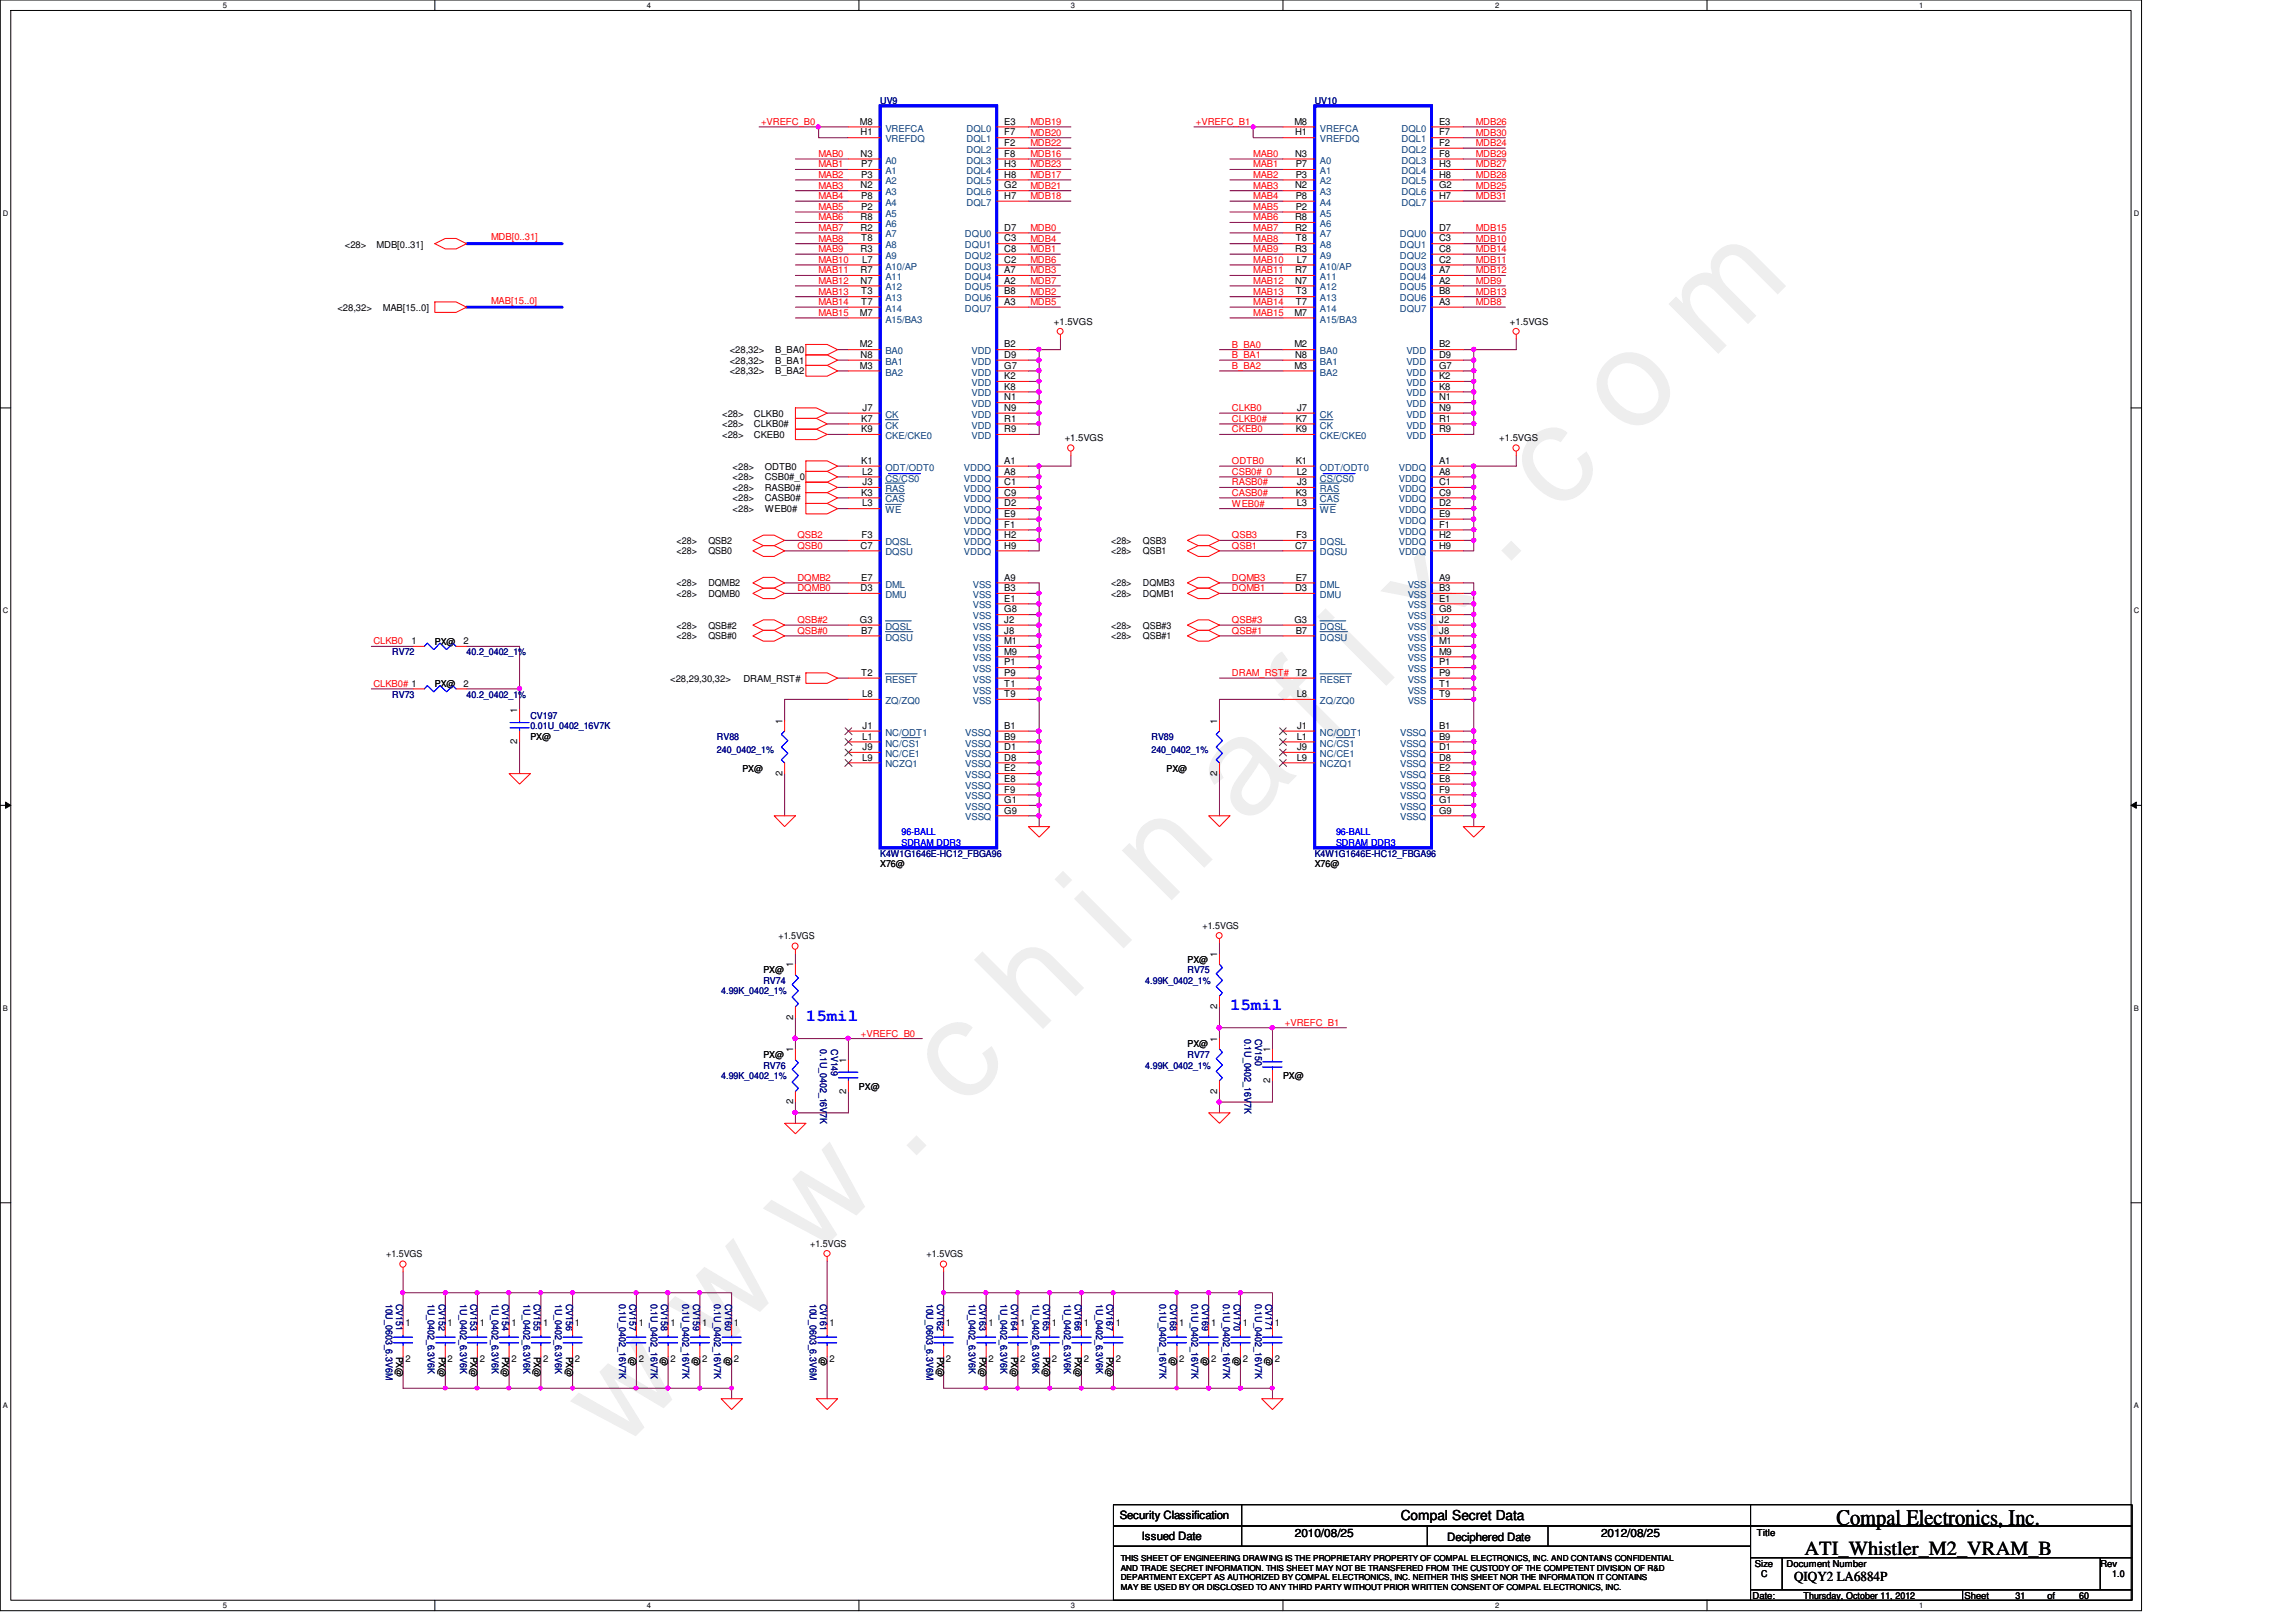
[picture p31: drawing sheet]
<svg xmlns="http://www.w3.org/2000/svg" width="297mm" height="210mm" viewBox="0 0 297 210" stroke-linecap="round" stroke-linejoin="round" font-family="sans-serif">
<defs><g id="words">
<text font-size="17.6" fill="#f0f" x="80.1" y="188" transform="rotate(-45 80.1 188)">w w w . c h i n a f i x . c o m</text>
<text font-size="2.9" x="237.6" y="197.3">Compal Electronics, Inc.</text>
<text font-size="2.6" x="233.5" y="201.2">ATI_Whistler_M2_VRAM_B</text>
<g font-size="2.2" fill="#00f">
<text x="159.1" y="130.7">15mil</text>
<text x="104.3" y="132.1">15mil</text>
</g>
<g font-size="1.8">
<text x="181.2" y="196.8">Compal Secret Data</text>
<text x="232.1" y="204.6">QIQY2 LA6884P</text>
</g>
<g font-size="1.5">
<text x="144.9" y="196.6">Security Classification</text>
<text x="147.7" y="199.3">Issued Date</text>
<text x="167.5" y="198.8">2010/08/25</text>
<text x="187.2" y="199.4">Deciphered Date</text>
<text x="207.1" y="198.8">2012/08/25</text>
</g>
<g font-size="1.2" fill="#f00">
<text x="98.5" y="16.2">+VREFC_B0</text>
<text x="133.3" y="17.6">MDB20</text>
<text x="133.3" y="16.2">MDB19</text>
<text x="154.7" y="16.2">+VREFC_B1</text>
<text x="190.9" y="16.2">MDB26</text>
<text x="190.9" y="17.6">MDB30</text>
<text x="105.9" y="20.3">MAB0</text>
<text x="105.9" y="21.7">MAB1</text>
<text x="105.9" y="23">MAB2</text>
<text x="133.3" y="20.3">MDB16</text>
<text x="133.3" y="23">MDB17</text>
<text x="133.3" y="18.9">MDB22</text>
<text x="133.3" y="21.7">MDB23</text>
<text x="162.1" y="20.3">MAB0</text>
<text x="162.1" y="21.7">MAB1</text>
<text x="162.1" y="23">MAB2</text>
<text x="190.9" y="18.9">MDB24</text>
<text x="190.9" y="21.7">MDB27</text>
<text x="190.9" y="23">MDB28</text>
<text x="190.9" y="20.3">MDB29</text>
<text x="105.9" y="24.4">MAB3</text>
<text x="105.9" y="25.8">MAB4</text>
<text x="105.9" y="27.2">MAB5</text>
<text x="105.9" y="28.5">MAB6</text>
<text x="105.9" y="29.9">MAB7</text>
<text x="133.3" y="29.9">MDB0</text>
<text x="133.3" y="25.8">MDB18</text>
<text x="133.3" y="24.4">MDB21</text>
<text x="162.1" y="24.4">MAB3</text>
<text x="162.1" y="25.8">MAB4</text>
<text x="162.1" y="27.2">MAB5</text>
<text x="162.1" y="28.5">MAB6</text>
<text x="162.1" y="29.9">MAB7</text>
<text x="190.9" y="29.9">MDB15</text>
<text x="190.9" y="24.4">MDB25</text>
<text x="190.9" y="25.8">MDB31</text>
<text x="63.5" y="31.1">MDB[0..31]</text>
<text x="105.9" y="34">MAB10</text>
<text x="105.9" y="35.4">MAB11</text>
<text x="105.9" y="31.3">MAB8</text>
<text x="105.9" y="32.6">MAB9</text>
<text x="133.3" y="32.6">MDB1</text>
<text x="133.3" y="35.4">MDB3</text>
<text x="133.3" y="31.3">MDB4</text>
<text x="133.3" y="34">MDB6</text>
<text x="162.1" y="35.4">MAB11</text>
<text x="162.1" y="31.3">MAB8</text>
<text x="162.1" y="32.6">MAB9</text>
<text x="162.1" y="34">MAB10</text>
<text x="190.9" y="31.3">MDB10</text>
<text x="190.9" y="34">MDB11</text>
<text x="190.9" y="35.4">MDB12</text>
<text x="190.9" y="32.6">MDB14</text>
<text x="63.5" y="39.3">MAB[15..0]</text>
<text x="105.9" y="36.7">MAB12</text>
<text x="105.9" y="38.1">MAB13</text>
<text x="105.9" y="39.5">MAB14</text>
<text x="105.9" y="40.9">MAB15</text>
<text x="133.3" y="38.1">MDB2</text>
<text x="133.3" y="39.5">MDB5</text>
<text x="133.3" y="36.7">MDB7</text>
<text x="162.1" y="36.7">MAB12</text>
<text x="162.1" y="38.1">MAB13</text>
<text x="162.1" y="39.5">MAB14</text>
<text x="162.1" y="40.9">MAB15</text>
<text x="190.9" y="38.1">MDB13</text>
<text x="190.9" y="39.5">MDB8</text>
<text x="190.9" y="36.7">MDB9</text>
<text x="159.4" y="45">B_BA0</text>
<text x="159.4" y="46.4">B_BA1</text>
<text x="159.4" y="47.8">B_BA2</text>
<text x="159.4" y="53.2">CLKB0</text>
<text x="159.4" y="56">CKEB0</text>
<text x="159.4" y="54.6">CLKB0#</text>
<text x="159.4" y="64.2">CASB0#</text>
<text x="159.4" y="61.5">CSB0#_0</text>
<text x="159.4" y="60.1">ODTB0</text>
<text x="159.4" y="62.8">RASB0#</text>
<text x="159.4" y="65.6">WEB0#</text>
<text x="103.2" y="69.7">QSB2</text>
<text x="103.2" y="71">QSB0</text>
<text x="159.4" y="71">QSB1</text>
<text x="159.4" y="69.7">QSB3</text>
<text x="103.2" y="76.5">DQMB0</text>
<text x="103.2" y="75.2">DQMB2</text>
<text x="159.4" y="76.5">DQMB1</text>
<text x="159.4" y="75.2">DQMB3</text>
<text x="48.3" y="83.4">CLKB0</text>
<text x="103.2" y="82">QSB#0</text>
<text x="103.2" y="80.6">QSB#2</text>
<text x="159.4" y="82">QSB#1</text>
<text x="159.4" y="80.6">QSB#3</text>
<text x="48.3" y="88.9">CLKB0# 1</text>
<text x="159.4" y="87.5">DRAM_RST# T2</text>
<text x="111.4" y="134.2">+VREFC_B0</text>
<text x="166.2" y="132.8">+VREFC_B1</text>
</g>
<g font-size="1.2">
<text x="111.2" y="16.1">M8</text>
<text x="111.3" y="17.5">H1</text>
<text x="129.9" y="16.1">E3</text>
<text x="129.9" y="17.5">F7</text>
<text x="167.5" y="16.1">M8</text>
<text x="167.6" y="17.5">H1</text>
<text x="186.2" y="16.1">E3</text>
<text x="186.2" y="17.5">F7</text>
<text x="111.3" y="20.3">N3</text>
<text x="111.4" y="23">P3</text>
<text x="111.4" y="21.6">P7</text>
<text x="129.9" y="18.9">F2</text>
<text x="129.9" y="20.3">F8</text>
<text x="129.9" y="21.6">H3</text>
<text x="129.9" y="23">H8</text>
<text x="167.6" y="20.3">N3</text>
<text x="167.6" y="23">P3</text>
<text x="167.6" y="21.6">P7</text>
<text x="186.2" y="18.9">F2</text>
<text x="186.2" y="20.3">F8</text>
<text x="186.2" y="21.6">H3</text>
<text x="186.2" y="23">H8</text>
<text x="111.3" y="24.4">N2</text>
<text x="111.3" y="28.5">R8</text>
<text x="111.3" y="29.8">R2</text>
<text x="111.4" y="25.7">P8</text>
<text x="111.4" y="27.1">P2</text>
<text x="129.9" y="24.4">G2</text>
<text x="129.9" y="25.7">H7</text>
<text x="129.9" y="29.8">D7</text>
<text x="167.6" y="24.4">N2</text>
<text x="167.6" y="28.5">R8</text>
<text x="167.6" y="29.8">R2</text>
<text x="167.6" y="25.7">P8</text>
<text x="167.6" y="27.1">P2</text>
<text x="186.2" y="24.4">G2</text>
<text x="186.2" y="25.7">H7</text>
<text x="186.2" y="29.8">D7</text>
<text x="44.6" y="32.1">&lt;28&gt;</text>
<text x="48.7" y="32.1">MDB[0..31]</text>
<text x="111.3" y="32.6">R3</text>
<text x="111.3" y="35.3">R7</text>
<text x="111.4" y="31.2">T8</text>
<text x="111.5" y="34">L7</text>
<text x="129.9" y="31.2">C3</text>
<text x="129.9" y="32.6">C8</text>
<text x="129.9" y="34">C2</text>
<text x="129.9" y="35.3">A7</text>
<text x="167.6" y="32.6">R3</text>
<text x="167.6" y="35.3">R7</text>
<text x="167.6" y="31.2">T8</text>
<text x="167.8" y="34">L7</text>
<text x="186.2" y="31.2">C3</text>
<text x="186.2" y="32.6">C8</text>
<text x="186.2" y="34">C2</text>
<text x="186.2" y="35.3">A7</text>
<text x="43.6" y="40.2">&lt;28,32&gt;</text>
<text x="49.5" y="40.2">MAB[15..0]</text>
<text x="111.2" y="40.9">M7</text>
<text x="111.3" y="36.7">N7</text>
<text x="111.4" y="38.1">T3</text>
<text x="111.4" y="39.5">T7</text>
<text x="129.9" y="36.7">A2</text>
<text x="129.9" y="38.1">B8</text>
<text x="129.9" y="39.5">A3</text>
<text x="136.4" y="42">+1.5VGS</text>
<text x="167.5" y="40.9">M7</text>
<text x="167.6" y="36.7">N7</text>
<text x="167.6" y="38.1">T3</text>
<text x="167.6" y="39.5">T7</text>
<text x="186.2" y="36.7">A2</text>
<text x="186.2" y="38.1">B8</text>
<text x="186.2" y="39.5">A3</text>
<text x="195.3" y="42">+1.5VGS</text>
<text x="94.4" y="47.1">&lt;28,32&gt;</text>
<text x="94.4" y="45.7">&lt;28,32&gt;</text>
<text x="100.3" y="47.1">B_BA1</text>
<text x="100.3" y="45.7">B_BA0</text>
<text x="111.2" y="45">M2</text>
<text x="111.2" y="47.7">M3</text>
<text x="111.3" y="46.3">N8</text>
<text x="129.9" y="45">B2</text>
<text x="129.9" y="46.3">D9</text>
<text x="129.9" y="47.7">G7</text>
<text x="167.5" y="45">M2</text>
<text x="167.5" y="47.7">M3</text>
<text x="167.6" y="46.3">N8</text>
<text x="186.2" y="45">B2</text>
<text x="186.2" y="46.3">D9</text>
<text x="186.2" y="47.7">G7</text>
<text x="93.4" y="53.9">&lt;28&gt;</text>
<text x="94.4" y="48.4">&lt;28,32&gt;</text>
<text x="97.5" y="53.9">CLKB0</text>
<text x="100.3" y="48.4">B_BA2</text>
<text x="111.6" y="53.2">J7</text>
<text x="129.9" y="49.1">K2</text>
<text x="129.9" y="50.4">K8</text>
<text x="129.9" y="51.8">N1</text>
<text x="129.9" y="53.2">N9</text>
<text x="167.8" y="53.2">J7</text>
<text x="186.2" y="49.1">K2</text>
<text x="186.2" y="50.4">K8</text>
<text x="186.2" y="51.8">N1</text>
<text x="186.2" y="53.2">N9</text>
<text x="93.4" y="56.7">&lt;28&gt;</text>
<text x="93.4" y="55.3">&lt;28&gt;</text>
<text x="97.5" y="56.7">CKEB0</text>
<text x="97.5" y="55.3">CLKB0#</text>
<text x="111.4" y="54.6">K7</text>
<text x="111.4" y="55.9">K9</text>
<text x="129.9" y="54.6">R1</text>
<text x="129.9" y="55.9">R9</text>
<text x="137.7" y="57.1">+1.5VGS</text>
<text x="167.6" y="54.6">K7</text>
<text x="167.6" y="55.9">K9</text>
<text x="186.2" y="54.6">R1</text>
<text x="186.2" y="55.9">R9</text>
<text x="194" y="57.1">+1.5VGS</text>
<text x="94.8" y="64.9">&lt;28&gt;</text>
<text x="94.8" y="60.8">&lt;28&gt;</text>
<text x="94.8" y="63.5">&lt;28&gt;</text>
<text x="94.8" y="62.1">&lt;28&gt;</text>
<text x="98.9" y="64.9">CASB0#</text>
<text x="98.9" y="60.8">ODTB0</text>
<text x="98.9" y="63.5">RASB0#</text>
<text x="98.9" y="62.1">CSB0#_0</text>
<text x="111.4" y="64.1">K3</text>
<text x="111.4" y="60">K1</text>
<text x="111.5" y="65.5">L3</text>
<text x="111.5" y="61.4">L2</text>
<text x="111.6" y="62.8">J3</text>
<text x="129.9" y="60">A1</text>
<text x="129.9" y="61.4">A8</text>
<text x="129.9" y="62.8">C1</text>
<text x="129.9" y="64.1">C9</text>
<text x="129.9" y="65.5">D2</text>
<text x="167.6" y="64.1">K3</text>
<text x="167.6" y="60">K1</text>
<text x="167.8" y="65.5">L3</text>
<text x="167.8" y="61.4">L2</text>
<text x="167.8" y="62.8">J3</text>
<text x="186.2" y="60">A1</text>
<text x="186.2" y="61.4">A8</text>
<text x="186.2" y="62.8">C1</text>
<text x="186.2" y="64.1">C9</text>
<text x="186.2" y="65.5">D2</text>
<text x="87.5" y="70.4">&lt;28&gt;</text>
<text x="87.5" y="71.8">&lt;28&gt;</text>
<text x="91.6" y="70.4">QSB2</text>
<text x="91.6" y="71.8">QSB0</text>
<text x="94.8" y="66.3">&lt;28&gt;</text>
<text x="98.9" y="66.3">WEB0#</text>
<text x="111.3" y="71">C7</text>
<text x="111.5" y="69.6">F3</text>
<text x="129.9" y="66.9">E9</text>
<text x="129.9" y="68.3">F1</text>
<text x="129.9" y="69.6">H2</text>
<text x="129.9" y="71">H9</text>
<text x="143.8" y="70.4">&lt;28&gt;</text>
<text x="143.8" y="71.8">&lt;28&gt;</text>
<text x="147.9" y="70.4">QSB3</text>
<text x="147.9" y="71.8">QSB1</text>
<text x="167.6" y="71">C7</text>
<text x="167.7" y="69.6">F3</text>
<text x="186.2" y="66.9">E9</text>
<text x="186.2" y="68.3">F1</text>
<text x="186.2" y="69.6">H2</text>
<text x="186.2" y="71">H9</text>
<text x="87.5" y="75.9">&lt;28&gt;</text>
<text x="87.5" y="77.3">&lt;28&gt;</text>
<text x="91.6" y="75.9">DQMB2</text>
<text x="91.6" y="77.3">DQMB0</text>
<text x="111.3" y="76.5">D3</text>
<text x="111.4" y="75.1">E7</text>
<text x="129.9" y="75.1">A9</text>
<text x="129.9" y="77.9">E1</text>
<text x="129.9" y="76.5">B3</text>
<text x="143.8" y="75.9">&lt;28&gt;</text>
<text x="143.8" y="77.3">&lt;28&gt;</text>
<text x="147.9" y="75.9">DQMB3</text>
<text x="147.9" y="77.3">DQMB1</text>
<text x="167.6" y="76.5">D3</text>
<text x="167.6" y="75.1">E7</text>
<text x="186.2" y="75.1">A9</text>
<text x="186.2" y="77.9">E1</text>
<text x="186.2" y="76.5">B3</text>
<text x="53.3" y="83.4">1</text>
<text x="56.3" y="83.4">PX@</text>
<text x="60" y="83.4">2</text>
<text x="87.5" y="81.4">&lt;28&gt;</text>
<text x="87.5" y="82.7">&lt;28&gt;</text>
<text x="91.6" y="81.4">QSB#2</text>
<text x="91.6" y="82.7">QSB#0</text>
<text x="111.2" y="80.6">G3</text>
<text x="111.4" y="82">B7</text>
<text x="129.9" y="79.2">G8</text>
<text x="129.9" y="80.6">J2</text>
<text x="129.9" y="82">J8</text>
<text x="129.9" y="83.4">M1</text>
<text x="143.8" y="81.4">&lt;28&gt;</text>
<text x="143.8" y="82.7">&lt;28&gt;</text>
<text x="147.9" y="81.4">QSB#3</text>
<text x="147.9" y="82.7">QSB#1</text>
<text x="167.5" y="80.6">G3</text>
<text x="167.6" y="82">B7</text>
<text x="186.2" y="79.2">G8</text>
<text x="186.2" y="80.6">J2</text>
<text x="186.2" y="82">J8</text>
<text x="186.2" y="83.4">M1</text>
<text x="56.3" y="88.9">PX@</text>
<text x="60" y="88.9">2</text>
<text x="86.7" y="88.2">&lt;28,29,30,32&gt;</text>
<text x="96.2" y="88.2">DRAM_RST#</text>
<text x="111.4" y="87.5">T2</text>
<text x="129.9" y="84.7">M9</text>
<text x="129.9" y="86.1">P1</text>
<text x="129.9" y="87.5">P9</text>
<text x="129.9" y="88.9">T1</text>
<text x="186.2" y="84.7">M9</text>
<text x="186.2" y="86.1">P1</text>
<text x="186.2" y="87.5">P9</text>
<text x="186.2" y="88.9">T1</text>
<text x="66.9" y="92.3" transform="rotate(-90 66.9 92.3)">1</text>
<text x="68.6" y="95.8">PX@</text>
<text x="101.2" y="93.6" transform="rotate(-90 101.2 93.6)">1</text>
<text x="111.5" y="95.7">L1</text>
<text x="111.5" y="90.2">L8</text>
<text x="111.6" y="94.3">J1</text>
<text x="129.9" y="94.3">B1</text>
<text x="129.9" y="95.7">B9</text>
<text x="129.9" y="90.2">T9</text>
<text x="157.5" y="93.6" transform="rotate(-90 157.5 93.6)">1</text>
<text x="167.8" y="95.7">L1</text>
<text x="167.8" y="90.2">L8</text>
<text x="167.8" y="94.3">J1</text>
<text x="186.2" y="94.3">B1</text>
<text x="186.2" y="95.7">B9</text>
<text x="186.2" y="90.2">T9</text>
<text x="66.9" y="96.3" transform="rotate(-90 66.9 96.3)">2</text>
<text x="96.1" y="99.9">PX@</text>
<text x="101.2" y="100.4" transform="rotate(-90 101.2 100.4)">2</text>
<text x="111.5" y="98.4">L9</text>
<text x="111.6" y="97.1">J9</text>
<text x="129.9" y="97.1">D1</text>
<text x="129.9" y="98.4">D8</text>
<text x="129.9" y="99.8">E2</text>
<text x="129.9" y="101.2">E8</text>
<text x="150.9" y="99.9">PX@</text>
<text x="157.5" y="100.4" transform="rotate(-90 157.5 100.4)">2</text>
<text x="167.8" y="98.4">L9</text>
<text x="167.8" y="97.1">J9</text>
<text x="186.2" y="97.1">D1</text>
<text x="186.2" y="98.4">D8</text>
<text x="186.2" y="99.8">E2</text>
<text x="186.2" y="101.2">E8</text>
<text x="129.9" y="102.6">F9</text>
<text x="129.9" y="103.9">G1</text>
<text x="129.9" y="105.3">G9</text>
<text x="186.2" y="102.6">F9</text>
<text x="186.2" y="103.9">G1</text>
<text x="186.2" y="105.3">G9</text>
<text x="113.9" y="112.2">X76@</text>
<text x="170.1" y="112.2">X76@</text>
<text x="98.8" y="125.9">PX@</text>
<text x="100.7" y="121.5">+1.5VGS</text>
<text x="102.6" y="125.2" transform="rotate(-90 102.6 125.2)">1</text>
<text x="153.6" y="124.6">PX@</text>
<text x="155.6" y="120.2">+1.5VGS</text>
<text x="157.5" y="123.8" transform="rotate(-90 157.5 123.8)">1</text>
<text x="102.6" y="132" transform="rotate(-90 102.6 132)">2</text>
<text x="157.5" y="130.6" transform="rotate(-90 157.5 130.6)">2</text>
<text x="98.8" y="136.9">PX@</text>
<text x="102.6" y="136.2" transform="rotate(-90 102.6 136.2)">1</text>
<text x="109.5" y="137.5" transform="rotate(-90 109.5 137.5)">1</text>
<text x="153.6" y="135.6">PX@</text>
<text x="157.5" y="134.8" transform="rotate(-90 157.5 134.8)">1</text>
<text x="164.3" y="136.2" transform="rotate(-90 164.3 136.2)">1</text>
<text x="102.6" y="142.9" transform="rotate(-90 102.6 142.9)">2</text>
<text x="109.5" y="141.5" transform="rotate(-90 109.5 141.5)">2</text>
<text x="111.1" y="141">PX@</text>
<text x="157.5" y="141.5" transform="rotate(-90 157.5 141.5)">2</text>
<text x="164.3" y="140.2" transform="rotate(-90 164.3 140.2)">2</text>
<text x="166" y="139.7">PX@</text>
<text x="104.8" y="161.3">+1.5VGS</text>
<text x="50" y="162.7">+1.5VGS</text>
<text x="119.9" y="162.7">+1.5VGS</text>
<text x="52.4" y="171.6">1</text>
<text x="57.9" y="171.6">1</text>
<text x="62.1" y="171.6">1</text>
<text x="66.2" y="171.6">1</text>
<text x="70.3" y="171.6">1</text>
<text x="74.4" y="171.6">1</text>
<text x="82.6" y="171.6">1</text>
<text x="86.7" y="171.6">1</text>
<text x="90.8" y="171.6">1</text>
<text x="95" y="171.6">1</text>
<text x="107.3" y="171.6">1</text>
<text x="122.4" y="171.6">1</text>
<text x="127.9" y="171.6">1</text>
<text x="132" y="171.6">1</text>
<text x="136.1" y="171.6">1</text>
<text x="140.2" y="171.6">1</text>
<text x="144.4" y="171.6">1</text>
<text x="152.6" y="171.6">1</text>
<text x="156.7" y="171.6">1</text>
<text x="160.8" y="171.6">1</text>
<text x="164.9" y="171.6">1</text>
<text x="51.3" y="175.6" transform="rotate(90 51.3 175.6)">PX@</text>
<text x="52.4" y="176.3">2</text>
<text x="56.8" y="175.6" transform="rotate(90 56.8 175.6)">PX@</text>
<text x="57.9" y="176.3">2</text>
<text x="60.9" y="175.6" transform="rotate(90 60.9 175.6)">PX@</text>
<text x="62.1" y="176.3">2</text>
<text x="65" y="175.6" transform="rotate(90 65 175.6)">PX@</text>
<text x="66.2" y="176.3">2</text>
<text x="69.1" y="175.6" transform="rotate(90 69.1 175.6)">PX@</text>
<text x="70.3" y="176.3">2</text>
<text x="73.2" y="175.6" transform="rotate(90 73.2 175.6)">PX@</text>
<text x="74.4" y="176.3">2</text>
<text x="81.4" y="175.6" transform="rotate(90 81.4 175.6)">@</text>
<text x="82.6" y="176.3">2</text>
<text x="85.6" y="175.6" transform="rotate(90 85.6 175.6)">@</text>
<text x="86.7" y="176.3">2</text>
<text x="89.7" y="175.6" transform="rotate(90 89.7 175.6)">@</text>
<text x="90.8" y="176.3">2</text>
<text x="93.8" y="175.6" transform="rotate(90 93.8 175.6)">@</text>
<text x="95" y="176.3">2</text>
<text x="106.1" y="175.6" transform="rotate(90 106.1 175.6)">@</text>
<text x="107.3" y="176.3">2</text>
<text x="121.2" y="175.6" transform="rotate(90 121.2 175.6)">PX@</text>
<text x="122.4" y="176.3">2</text>
<text x="126.7" y="175.6" transform="rotate(90 126.7 175.6)">PX@</text>
<text x="127.9" y="176.3">2</text>
<text x="130.8" y="175.6" transform="rotate(90 130.8 175.6)">PX@</text>
<text x="132" y="176.3">2</text>
<text x="135" y="175.6" transform="rotate(90 135 175.6)">PX@</text>
<text x="136.1" y="176.3">2</text>
<text x="139.1" y="175.6" transform="rotate(90 139.1 175.6)">PX@</text>
<text x="140.2" y="176.3">2</text>
<text x="143.2" y="175.6" transform="rotate(90 143.2 175.6)">PX@</text>
<text x="144.4" y="176.3">2</text>
<text x="151.4" y="175.6" transform="rotate(90 151.4 175.6)">@</text>
<text x="152.6" y="176.3">2</text>
<text x="155.5" y="175.6" transform="rotate(90 155.5 175.6)">@</text>
<text x="156.7" y="176.3">2</text>
<text x="159.6" y="175.6" transform="rotate(90 159.6 175.6)">@</text>
<text x="160.8" y="176.3">2</text>
<text x="163.7" y="175.6" transform="rotate(90 163.7 175.6)">@</text>
<text x="164.9" y="176.3">2</text>
<text x="227" y="202.7">Size</text>
<text x="227.3" y="198.8">Title</text>
<text x="231.1" y="202.7">Document Number</text>
<text x="271.7" y="202.7">Rev</text>
<text x="226.7" y="206.9">Date:</text>
<text x="227.8" y="204.1">C</text>
<text x="233.3" y="206.9">Thursday, October 11, 2012</text>
<text x="254.2" y="206.9">Sheet</text>
<text x="260.8" y="206.9">31</text>
<text x="264.9" y="206.9">of</text>
<text x="269" y="206.9">60</text>
<text x="273.3" y="204.1">1.0</text>
</g>
<g font-size="1.2" fill="#000080">
<text x="113.9" y="13.5">UV9</text>
<text x="170.1" y="13.5">UV10</text>
<text x="50.8" y="84.8">RV72</text>
<text x="60.4" y="84.8">40.2_0402_1%</text>
<text x="50.8" y="90.3">RV73</text>
<text x="60.4" y="90.3">40.2_0402_1%</text>
<text x="68.6" y="93">CV197</text>
<text x="68.6" y="94.4">0.01U_0402_16V7K</text>
<text x="92.7" y="95.8">RV88</text>
<text x="149" y="95.8">RV89</text>
<text x="92.7" y="97.4">240_0402_1%</text>
<text x="149" y="97.4">240_0402_1%</text>
<text x="113.9" y="110.9">K4W1G1646E-HC12_FBGA96</text>
<text x="170.1" y="110.9">K4W1G1646E-HC12_FBGA96</text>
<text x="153.6" y="125.9">RV75</text>
<text x="93.3" y="128.7">4.99K_0402_1%</text>
<text x="98.8" y="127.3">RV74</text>
<text x="148.2" y="127.3">4.99K_0402_1%</text>
<text x="106.1" y="135.8" transform="rotate(90 106.1 135.8)">0.1U_0402_16V7K</text>
<text x="107.5" y="135.8" transform="rotate(90 107.5 135.8)">CV149</text>
<text x="153.6" y="136.9">RV77</text>
<text x="161" y="134.4" transform="rotate(90 161 134.4)">0.1U_0402_16V7K</text>
<text x="162.4" y="134.4" transform="rotate(90 162.4 134.4)">CV150</text>
<text x="93.3" y="139.7">4.99K_0402_1%</text>
<text x="98.8" y="138.3">RV76</text>
<text x="148.2" y="138.3">4.99K_0402_1%</text>
<text x="49.9" y="168.7" transform="rotate(90 49.9 168.7)">10U_0603_6.3V6M</text>
<text x="51.3" y="168.7" transform="rotate(90 51.3 168.7)">CV151</text>
<text x="55.4" y="168.7" transform="rotate(90 55.4 168.7)">1U_0402_6.3V6K</text>
<text x="56.8" y="168.7" transform="rotate(90 56.8 168.7)">CV152</text>
<text x="59.5" y="168.7" transform="rotate(90 59.5 168.7)">1U_0402_6.3V6K</text>
<text x="60.9" y="168.7" transform="rotate(90 60.9 168.7)">CV153</text>
<text x="63.6" y="168.7" transform="rotate(90 63.6 168.7)">1U_0402_6.3V6K</text>
<text x="65" y="168.7" transform="rotate(90 65 168.7)">CV154</text>
<text x="67.7" y="168.7" transform="rotate(90 67.7 168.7)">1U_0402_6.3V6K</text>
<text x="69.1" y="168.7" transform="rotate(90 69.1 168.7)">CV155</text>
<text x="71.8" y="168.7" transform="rotate(90 71.8 168.7)">1U_0402_6.3V6K</text>
<text x="73.2" y="168.7" transform="rotate(90 73.2 168.7)">CV156</text>
<text x="80.1" y="168.7" transform="rotate(90 80.1 168.7)">0.1U_0402_16V7K</text>
<text x="81.4" y="168.7" transform="rotate(90 81.4 168.7)">CV157</text>
<text x="84.2" y="168.7" transform="rotate(90 84.2 168.7)">0.1U_0402_16V7K</text>
<text x="85.6" y="168.7" transform="rotate(90 85.6 168.7)">CV158</text>
<text x="88.3" y="168.7" transform="rotate(90 88.3 168.7)">0.1U_0402_16V7K</text>
<text x="89.7" y="168.7" transform="rotate(90 89.7 168.7)">CV159</text>
<text x="92.4" y="168.7" transform="rotate(90 92.4 168.7)">0.1U_0402_16V7K</text>
<text x="93.8" y="168.7" transform="rotate(90 93.8 168.7)">CV160</text>
<text x="104.8" y="168.7" transform="rotate(90 104.8 168.7)">10U_0603_6.3V6M</text>
<text x="106.1" y="168.7" transform="rotate(90 106.1 168.7)">CV161</text>
<text x="119.8" y="168.7" transform="rotate(90 119.8 168.7)">10U_0603_6.3V6M</text>
<text x="121.2" y="168.7" transform="rotate(90 121.2 168.7)">CV162</text>
<text x="125.3" y="168.7" transform="rotate(90 125.3 168.7)">1U_0402_6.3V6K</text>
<text x="126.7" y="168.7" transform="rotate(90 126.7 168.7)">CV163</text>
<text x="129.5" y="168.7" transform="rotate(90 129.5 168.7)">1U_0402_6.3V6K</text>
<text x="130.8" y="168.7" transform="rotate(90 130.8 168.7)">CV164</text>
<text x="133.6" y="168.7" transform="rotate(90 133.6 168.7)">1U_0402_6.3V6K</text>
<text x="135" y="168.7" transform="rotate(90 135 168.7)">CV165</text>
<text x="137.7" y="168.7" transform="rotate(90 137.7 168.7)">1U_0402_6.3V6K</text>
<text x="139.1" y="168.7" transform="rotate(90 139.1 168.7)">CV166</text>
<text x="141.8" y="168.7" transform="rotate(90 141.8 168.7)">1U_0402_6.3V6K</text>
<text x="143.2" y="168.7" transform="rotate(90 143.2 168.7)">CV167</text>
<text x="150" y="168.7" transform="rotate(90 150 168.7)">0.1U_0402_16V7K</text>
<text x="151.4" y="168.7" transform="rotate(90 151.4 168.7)">CV168</text>
<text x="154.1" y="168.7" transform="rotate(90 154.1 168.7)">0.1U_0402_16V7K</text>
<text x="155.5" y="168.7" transform="rotate(90 155.5 168.7)">CV169</text>
<text x="158.2" y="168.7" transform="rotate(90 158.2 168.7)">0.1U_0402_16V7K</text>
<text x="159.6" y="168.7" transform="rotate(90 159.6 168.7)">CV170</text>
<text x="162.4" y="168.7" transform="rotate(90 162.4 168.7)">0.1U_0402_16V7K</text>
<text x="163.7" y="168.7" transform="rotate(90 163.7 168.7)">CV171</text>
</g>
<g font-size="1.2" fill="#004080">
<text x="114.6" y="17">VREFCA</text>
<text x="125" y="17">DQL0</text>
<text x="170.8" y="17">VREFCA</text>
<text x="181.3" y="17">DQL0</text>
<text x="114.6" y="23.9">A2</text>
<text x="114.6" y="21.2">A0</text>
<text x="114.6" y="22.5">A1</text>
<text x="114.6" y="18.4">VREFDQ</text>
<text x="125" y="18.4">DQL1</text>
<text x="125" y="19.8">DQL2</text>
<text x="125" y="21.2">DQL3</text>
<text x="125" y="22.5">DQL4</text>
<text x="125" y="23.9">DQL5</text>
<text x="170.8" y="23.9">A2</text>
<text x="170.8" y="21.2">A0</text>
<text x="170.8" y="22.5">A1</text>
<text x="170.8" y="18.4">VREFDQ</text>
<text x="181.3" y="18.4">DQL1</text>
<text x="181.3" y="19.8">DQL2</text>
<text x="181.3" y="21.2">DQL3</text>
<text x="181.3" y="22.5">DQL4</text>
<text x="181.3" y="23.9">DQL5</text>
<text x="114.6" y="25.3">A3</text>
<text x="114.6" y="26.6">A4</text>
<text x="114.6" y="28">A5</text>
<text x="114.6" y="29.4">A6</text>
<text x="125" y="25.3">DQL6</text>
<text x="125" y="26.6">DQL7</text>
<text x="170.8" y="25.3">A3</text>
<text x="170.8" y="26.6">A4</text>
<text x="170.8" y="28">A5</text>
<text x="170.8" y="29.4">A6</text>
<text x="181.3" y="25.3">DQL6</text>
<text x="181.3" y="26.6">DQL7</text>
<text x="114.6" y="30.7">A7</text>
<text x="114.6" y="32.1">A8</text>
<text x="114.6" y="33.5">A9</text>
<text x="114.6" y="34.9">A10/AP</text>
<text x="124.8" y="32.1">DQU1</text>
<text x="124.8" y="33.5">DQU2</text>
<text x="124.8" y="34.9">DQU3</text>
<text x="124.8" y="30.7">DQU0</text>
<text x="170.8" y="30.7">A7</text>
<text x="170.8" y="32.1">A8</text>
<text x="170.8" y="33.5">A9</text>
<text x="170.8" y="34.9">A10/AP</text>
<text x="181.1" y="32.1">DQU1</text>
<text x="181.1" y="33.5">DQU2</text>
<text x="181.1" y="34.9">DQU3</text>
<text x="181.1" y="30.7">DQU0</text>
<text x="114.6" y="36.2">A11</text>
<text x="114.6" y="37.6">A12</text>
<text x="114.6" y="39">A13</text>
<text x="114.6" y="40.3">A14</text>
<text x="114.6" y="41.7">A15/BA3</text>
<text x="124.8" y="36.2">DQU4</text>
<text x="124.8" y="37.6">DQU5</text>
<text x="124.8" y="39">DQU6</text>
<text x="124.8" y="40.3">DQU7</text>
<text x="170.8" y="36.2">A11</text>
<text x="170.8" y="37.6">A12</text>
<text x="170.8" y="39">A13</text>
<text x="170.8" y="40.3">A14</text>
<text x="170.8" y="41.7">A15/BA3</text>
<text x="181.1" y="36.2">DQU4</text>
<text x="181.1" y="37.6">DQU5</text>
<text x="181.1" y="39">DQU6</text>
<text x="181.1" y="40.3">DQU7</text>
<text x="114.6" y="45.8">BA0</text>
<text x="114.6" y="47.2">BA1</text>
<text x="125.7" y="45.8">VDD</text>
<text x="125.7" y="47.2">VDD</text>
<text x="170.8" y="45.8">BA0</text>
<text x="170.8" y="47.2">BA1</text>
<text x="181.9" y="45.8">VDD</text>
<text x="181.9" y="47.2">VDD</text>
<text x="114.6" y="48.6">BA2</text>
<text x="125.7" y="48.6">VDD</text>
<text x="125.7" y="50">VDD</text>
<text x="125.7" y="51.3">VDD</text>
<text x="125.7" y="52.7">VDD</text>
<text x="170.8" y="48.6">BA2</text>
<text x="181.9" y="48.6">VDD</text>
<text x="181.9" y="50">VDD</text>
<text x="181.9" y="51.3">VDD</text>
<text x="181.9" y="52.7">VDD</text>
<text x="114.6" y="56.8">CKE/CKE0</text>
<text x="114.6" y="54.1">CK</text>
<text x="114.6" y="55.5">CK</text>
<text x="125.7" y="54.1">VDD</text>
<text x="125.7" y="55.5">VDD</text>
<text x="125.7" y="56.8">VDD</text>
<text x="170.8" y="56.8">CKE/CKE0</text>
<text x="170.8" y="54.1">CK</text>
<text x="170.8" y="55.5">CK</text>
<text x="181.9" y="54.1">VDD</text>
<text x="181.9" y="55.5">VDD</text>
<text x="181.9" y="56.8">VDD</text>
<text x="114.6" y="63.7">RAS</text>
<text x="114.6" y="65">CAS</text>
<text x="114.6" y="62.3">CS/CS0</text>
<text x="114.6" y="60.9">ODT/ODT0</text>
<text x="124.7" y="60.9">VDDQ</text>
<text x="124.7" y="62.3">VDDQ</text>
<text x="124.7" y="63.7">VDDQ</text>
<text x="124.7" y="65">VDDQ</text>
<text x="170.8" y="63.7">RAS</text>
<text x="170.8" y="65">CAS</text>
<text x="170.8" y="62.3">CS/CS0</text>
<text x="170.8" y="60.9">ODT/ODT0</text>
<text x="181" y="60.9">VDDQ</text>
<text x="181" y="62.3">VDDQ</text>
<text x="181" y="63.7">VDDQ</text>
<text x="181" y="65">VDDQ</text>
<text x="114.6" y="66.4">WE</text>
<text x="114.6" y="70.5">DQSL</text>
<text x="114.6" y="71.9">DQSU</text>
<text x="124.7" y="67.8">VDDQ</text>
<text x="124.7" y="69.2">VDDQ</text>
<text x="124.7" y="70.5">VDDQ</text>
<text x="124.7" y="71.9">VDDQ</text>
<text x="124.7" y="66.4">VDDQ</text>
<text x="170.8" y="66.4">WE</text>
<text x="170.8" y="70.5">DQSL</text>
<text x="170.8" y="71.9">DQSU</text>
<text x="181" y="67.8">VDDQ</text>
<text x="181" y="69.2">VDDQ</text>
<text x="181" y="70.5">VDDQ</text>
<text x="181" y="71.9">VDDQ</text>
<text x="181" y="66.4">VDDQ</text>
<text x="114.6" y="77.4">DMU</text>
<text x="114.6" y="76">DML</text>
<text x="125.9" y="76">VSS</text>
<text x="125.9" y="77.4">VSS</text>
<text x="170.8" y="77.4">DMU</text>
<text x="170.8" y="76">DML</text>
<text x="182.1" y="76">VSS</text>
<text x="182.1" y="77.4">VSS</text>
<text x="114.6" y="82.9">DQSU</text>
<text x="114.6" y="81.5">DQSL</text>
<text x="125.9" y="78.7">VSS</text>
<text x="125.9" y="80.1">VSS</text>
<text x="125.9" y="81.5">VSS</text>
<text x="125.9" y="82.9">VSS</text>
<text x="170.8" y="82.9">DQSU</text>
<text x="170.8" y="81.5">DQSL</text>
<text x="182.1" y="78.7">VSS</text>
<text x="182.1" y="80.1">VSS</text>
<text x="182.1" y="81.5">VSS</text>
<text x="182.1" y="82.9">VSS</text>
<text x="114.6" y="88.3">RESET</text>
<text x="125.9" y="84.2">VSS</text>
<text x="125.9" y="85.6">VSS</text>
<text x="125.9" y="87">VSS</text>
<text x="125.9" y="88.3">VSS</text>
<text x="125.9" y="89.7">VSS</text>
<text x="170.8" y="88.3">RESET</text>
<text x="182.1" y="84.2">VSS</text>
<text x="182.1" y="85.6">VSS</text>
<text x="182.1" y="87">VSS</text>
<text x="182.1" y="88.3">VSS</text>
<text x="182.1" y="89.7">VSS</text>
<text x="114.6" y="95.2">NC/ODT1</text>
<text x="114.6" y="91.1">ZQ/ZQ0</text>
<text x="124.9" y="95.2">VSSQ</text>
<text x="125.9" y="91.1">VSS</text>
<text x="170.8" y="95.2">NC/ODT1</text>
<text x="170.8" y="91.1">ZQ/ZQ0</text>
<text x="181.1" y="95.2">VSSQ</text>
<text x="182.1" y="91.1">VSS</text>
<text x="114.6" y="96.6">NC/CS1</text>
<text x="114.6" y="98">NC/CE1</text>
<text x="114.6" y="99.3">NCZQ1</text>
<text x="124.9" y="98">VSSQ</text>
<text x="124.9" y="96.6">VSSQ</text>
<text x="124.9" y="99.3">VSSQ</text>
<text x="124.9" y="100.7">VSSQ</text>
<text x="170.8" y="96.6">NC/CS1</text>
<text x="170.8" y="98">NC/CE1</text>
<text x="170.8" y="99.3">NCZQ1</text>
<text x="181.1" y="98">VSSQ</text>
<text x="181.1" y="96.6">VSSQ</text>
<text x="181.1" y="99.3">VSSQ</text>
<text x="181.1" y="100.7">VSSQ</text>
<text x="124.9" y="102.1">VSSQ</text>
<text x="124.9" y="103.5">VSSQ</text>
<text x="124.9" y="104.8">VSSQ</text>
<text x="124.9" y="106.2">VSSQ</text>
<text x="181.1" y="102.1">VSSQ</text>
<text x="181.1" y="103.5">VSSQ</text>
<text x="181.1" y="104.8">VSSQ</text>
<text x="181.1" y="106.2">VSSQ</text>
</g>
<g font-size="1.2" fill="#00f">
<text x="116.6" y="108.1">96-BALL</text>
<text x="116.6" y="109.5">SDRAM DDR3</text>
<text x="172.8" y="108.1">96-BALL</text>
<text x="172.8" y="109.5">SDRAM DDR3</text>
</g>
<g font-size="1.1">
<text x="145" y="202">THIS SHEET OF ENGINEERING DRAWING IS THE PROPRIETARY PROPERTY OF COMPAL ELECTRONICS, INC. AND CONTAINS CONFIDENTIAL</text>
<text x="145" y="203.2">AND TRADE SECRET INFORMATION. THIS SHEET MAY NOT BE TRANSFERED FROM THE CUSTODY OF THE COMPETENT DIVISION OF R&amp;D</text>
<text x="145" y="204.5">DEPARTMENT EXCEPT AS AUTHORIZED BY COMPAL ELECTRONICS, INC. NEITHER THIS SHEET NOR THE INFORMATION IT CONTAINS</text>
<text x="145" y="205.7">MAY BE USED BY OR DISCLOSED TO ANY THIRD PARTY WITHOUT PRIOR WRITTEN CONSENT OF COMPAL ELECTRONICS, INC.</text>
</g>
<g font-size="1">
<text x="28.8" y="1">5</text>
<text x="83.7" y="1">4</text>
<text x="138.6" y="1">3</text>
<text x="193.4" y="1">2</text>
<text x="248.3" y="1">1</text>
<text x=".4" y="27.9">D</text>
<text x="276.1" y="27.9">D</text>
<text x=".4" y="79.4">C</text>
<text x="276.1" y="79.4">C</text>
<text x=".4" y="130.8">B</text>
<text x="276.1" y="130.8">B</text>
<text x=".4" y="182.2">A</text>
<text x="276.1" y="182.2">A</text>
<text x="28.8" y="208.1">5</text>
<text x="83.7" y="208.1">4</text>
<text x="138.6" y="208.1">3</text>
<text x="193.4" y="208.1">2</text>
<text x="248.3" y="208.1">1</text>
</g>
</g></defs>
<path d="M0 0h277.1v208.4h-277.1zM1.4 1.4h274.3v205.7h-274.3z" fill="none" stroke="#000" stroke-width=".13"/>
<g fill="#fff">
<path d="M28.8 .1h.6v1.1h-.6z"/>
<path d="M28.8 207.2h.6v1.1h-.6z"/>
</g>
<path d="M56.3 0v1.4M56.3 207.1v1.3" fill="none" stroke="#000" stroke-width=".13"/>
<g fill="#fff">
<path d="M83.7 .1h.5v1.1h-.5z"/>
<path d="M83.7 207.2h.5v1.1h-.5z"/>
</g>
<path d="M111.1 0v1.4M111.1 207.1v1.3" fill="none" stroke="#000" stroke-width=".13"/>
<g fill="#fff">
<path d="M138.5 .1h.6v1.1h-.6z"/>
<path d="M138.5 207.2h.6v1.1h-.6z"/>
</g>
<path d="M166 0v1.4M166 207.1v1.3" fill="none" stroke="#000" stroke-width=".13"/>
<g fill="#fff">
<path d="M193.4 .1h.6v1.1h-.6z"/>
<path d="M193.4 207.2h.6v1.1h-.6z"/>
</g>
<path d="M220.8 0v1.4M220.8 207.1v1.3" fill="none" stroke="#000" stroke-width=".13"/>
<g fill="#fff">
<path d="M248.3 .1h.5v1.1h-.5z"/>
<path d="M248.3 207.2h.5v1.1h-.5z"/>
<path d="M.4 27h.7v1.2h-.7z"/>
<path d="M276 27h.8v1.2h-.8z"/>
<path d="M.4 78.5h.7v1.1h-.7z"/>
<path d="M276 78.5h.8v1.1h-.8z"/>
</g>
<path d="M0 52.8h1.4M275.7 52.8h1.4" fill="none" stroke="#000" stroke-width=".13"/>
<g fill="#fff">
<path d="M.4 129.9h.6v1.1h-.6z"/>
<path d="M276 129.9h.7v1.1h-.7z"/>
</g>
<path d="M0 104.2h1.4M.7 103.8l.7 .4-.7 .4zM275.7 104.2l.7-.4v.8zM275.7 104.2h1.4" fill="none" stroke="#000" stroke-width=".13"/>
<path d="M.7 103.8l.7 .4-.7 .4zM275.7 104.2l.7-.4v.8z" fill="#000"/>
<g fill="#fff">
<path d="M.4 181.3h.6v1.1h-.6z"/>
<path d="M276 181.3h.7v1.1h-.7z"/>
</g>
<path d="M0 155.7h1.4M275.7 155.7h1.4" fill="none" stroke="#000" stroke-width=".13"/>
<g fill="none" stroke="#800040" stroke-width=".13">
<path d="M133 17.8h5.5M133 16.4h5.5M133 19.2h5.5M102.9 20.6h6.9M102.9 21.9h6.9M102.9 23.3h6.9M133 20.6h5.5M133 23.3h5.5M133 21.9h5.5M159.1 20.6h6.9M159.1 21.9h6.9M159.1 23.3h6.9"/>
<path d="M48 83.6h5.5M48 89.2h5.5M60.4 89.2h6.8M67.2 96v4.1"/>
</g>
<path d="M60.4 39.7h12.3" fill="none" stroke="#00f" stroke-width=".38"/>
<circle cx="67.2" cy="89.1" r=".26" fill="#f0f"/>
<circle cx="67.2" cy="89.1" r=".26" fill="none" stroke="#f0f" stroke-width=".13"/>
<path d="M67.2 83.6v5.6" fill="none" stroke="#800040" stroke-width=".13"/>
<circle cx="67.2" cy="89.1" r=".26" fill="#f0f"/>
<circle cx="67.2" cy="89.1" r=".26" fill="none" stroke="#f0f" stroke-width=".13"/>
<path d="M60.4 83.6h6.8M67.2 89.2v2.7" fill="none" stroke="#800040" stroke-width=".13"/>
<circle cx="67.2" cy="89.1" r=".26" fill="#f0f"/>
<circle cx="67.2" cy="89.1" r=".26" fill="none" stroke="#f0f" stroke-width=".13"/>
<path d="M105.9 16.4h3.9M105.9 17.8h3.9M52.1 164.6v2.7M57.6 175.5v4.2h-5.5M61.8 175.5v4.2h-4.2" fill="none" stroke="#800040" stroke-width=".13"/>
<circle cx="57.6" cy="179.6" r=".25" fill="#f0f"/>
<circle cx="57.6" cy="179.6" r=".25" fill="none" stroke="#f0f" stroke-width=".13"/>
<path d="M65.9 175.5v4.2h-4.1" fill="none" stroke="#800040" stroke-width=".13"/>
<circle cx="61.7" cy="179.6" r=".25" fill="#f0f"/>
<circle cx="61.7" cy="179.6" r=".25" fill="none" stroke="#f0f" stroke-width=".13"/>
<path d="M70 175.5v4.2h-4.1" fill="none" stroke="#800040" stroke-width=".13"/>
<circle cx="65.8" cy="179.6" r=".25" fill="#f0f"/>
<circle cx="65.8" cy="179.6" r=".25" fill="none" stroke="#f0f" stroke-width=".13"/>
<path d="M65.9 167.3h4.1v4.1" fill="none" stroke="#800040" stroke-width=".13"/>
<circle cx="65.8" cy="167.3" r=".26" fill="#f0f"/>
<circle cx="65.8" cy="167.3" r=".26" fill="none" stroke="#f0f" stroke-width=".13"/>
<path d="M61.8 167.3h4.1v4.1" fill="none" stroke="#800040" stroke-width=".13"/>
<circle cx="61.7" cy="167.3" r=".26" fill="#f0f"/>
<circle cx="61.7" cy="167.3" r=".26" fill="none" stroke="#f0f" stroke-width=".13"/>
<path d="M57.6 167.3h4.2v4.1" fill="none" stroke="#800040" stroke-width=".13"/>
<circle cx="57.6" cy="167.3" r=".26" fill="#f0f"/>
<circle cx="57.6" cy="167.3" r=".26" fill="none" stroke="#f0f" stroke-width=".13"/>
<path d="M52.1 167.3h5.5v4.1" fill="none" stroke="#800040" stroke-width=".13"/>
<circle cx="52.1" cy="167.3" r=".26" fill="#f0f"/>
<circle cx="52.1" cy="167.3" r=".26" fill="none" stroke="#f0f" stroke-width=".13"/>
<path d="M166 16.4h-3.9v1.4h3.9M52.1 167.3v4.1M52.1 175.5v4.2" fill="none" stroke="#800040" stroke-width=".13"/>
<circle cx="162.1" cy="16.4" r=".26" fill="#f0f"/>
<circle cx="162.1" cy="16.4" r=".26" fill="none" stroke="#f0f" stroke-width=".13"/>
<path d="M105.9 16.4v1.4M154.5 16.4h7.6" fill="none" stroke="#800040" stroke-width=".13"/>
<path d="M60.4 31.5h12.3" fill="none" stroke="#00f" stroke-width=".38"/>
<circle cx="105.9" cy="16.4" r=".26" fill="#f0f"/>
<circle cx="105.9" cy="16.4" r=".26" fill="none" stroke="#f0f" stroke-width=".13"/>
<path d="M98.2 16.4h7.7M189.3 19.2h5.5M189.3 16.4h5.5M189.3 17.8h5.5M189.3 21.9h5.5M189.3 23.3h5.5M189.3 20.6h5.5" fill="none" stroke="#800040" stroke-width=".13"/>
<g fill="none" stroke="#f00" stroke-width=".13">
<path d="M109.8 16.4h4.1M109.8 17.8h4.1M128.9 16.4h4.1M128.9 17.8h4.1M128.9 19.2h4.1M166 16.4h4.1M166 17.8h4.1M185.2 16.4h4.1M185.2 17.8h4.1M185.2 19.2h4.1M56.3 39.1h2.7l1.4 .6-1.4 .7h-2.7zM56.3 31.5l1.3-.6h1.4l1.4 .6-1.4 .7h-1.4z"/>
<path d="M109.8 23.3h4.1M109.8 20.6h4.1M109.8 21.9h4.1M128.9 20.6h4.1M128.9 21.9h4.1M128.9 23.3h4.1M166 23.3h4.1M166 20.6h4.1M166 21.9h4.1M185.2 20.6h4.1M185.2 21.9h4.1M185.2 23.3h4.1"/>
<path d="M53.5 83.6h1.4M53.5 89.2h1.4M59 83.6h1.4M59 89.2h1.4M67.2 91.9v1.4M67.2 94.6v1.4M65.9 100.1h2.7l-1.4 1.4zM52.1 164v.6M52.1 171.4v1.4M52.1 174.2v1.3M57.6 171.4v1.4M57.6 174.2v1.3"/>
<path d="M61.8 171.4v1.4M61.8 174.2v1.3M65.9 171.4v1.4M65.9 174.2v1.3"/>
<circle cx="52.1" cy="163.6" r=".4"/>
</g>
<g fill="none" stroke="#000" stroke-width=".13">
<path d="M144.1 194.7h82.4v2.8h-82.4zM144.1 197.5h82.4v2.6h-82.4zM160.6 194.7v5.4M184.6 197.5v2.6M200.3 197.5v2.6M226.5 194.7h49.3v2.8h-49.3zM226.5 197.5h49.3v4.1h-49.3zM144.1 200.1h82.4v7h-82.4zM226.5 201.6h4.1v4.1h-4.1zM226.5 205.7h27.4v1.4h-27.4zM230.6 201.6h41.1v4.1h-41.1zM253.9 205.7h21.9v1.4h-21.9z"/>
<path d="M271.7 201.6h4.1v4.1h-4.1z"/>
</g>
<path d="M113.9 13.7h15v96h-15zM170.1 13.7h15.1v96h-15.1z" fill="none" stroke="#00f" stroke-width=".38"/>
<g fill="none" stroke="#00f" stroke-width=".13">
<path d="M54.9 83.6l.4-.4 .8 .9 .8-.9 .9 .9 .8-.9 .4 .4M54.9 89.2l.4-.5 .8 .8 .8-.8 .9 .8 .8-.8 .4 .5M66 94.2h2.4M66 93.5h2.4M67.2 93.3v.2M67.2 94.2v.4M50.9 173.8h2.5M50.9 173.1h2.5M52.1 172.8v.3M52.1 173.8v.4M56.4 173.8h2.5M56.4 173.1h2.5"/>
<path d="M57.6 172.8v.3M57.6 173.8v.4M60.5 173.8h2.5M60.5 173.1h2.5M61.8 172.8v.3M61.8 173.8v.4M64.6 173.8h2.5M64.6 173.1h2.5M65.9 172.8v.3M65.9 173.8v.4"/>
</g>
<circle cx="67.2" cy="89.1" r=".26" fill="#f0f"/>
<circle cx="67.2" cy="89.1" r=".26" fill="none" stroke="#f0f" stroke-width=".13"/>
<circle cx="67.2" cy="89.1" r=".26" fill="#f0f"/>
<circle cx="67.2" cy="89.1" r=".26" fill="none" stroke="#f0f" stroke-width=".13"/>
<circle cx="67.2" cy="89.1" r=".26" fill="#f0f"/>
<circle cx="67.2" cy="89.1" r=".26" fill="none" stroke="#f0f" stroke-width=".13"/>
<circle cx="57.6" cy="179.6" r=".25" fill="#f0f"/>
<circle cx="57.6" cy="179.6" r=".25" fill="none" stroke="#f0f" stroke-width=".13"/>
<circle cx="61.7" cy="179.6" r=".25" fill="#f0f"/>
<circle cx="61.7" cy="179.6" r=".25" fill="none" stroke="#f0f" stroke-width=".13"/>
<circle cx="65.8" cy="179.6" r=".25" fill="#f0f"/>
<circle cx="65.8" cy="179.6" r=".25" fill="none" stroke="#f0f" stroke-width=".13"/>
<circle cx="65.8" cy="167.3" r=".26" fill="#f0f"/>
<circle cx="65.8" cy="167.3" r=".26" fill="none" stroke="#f0f" stroke-width=".13"/>
<circle cx="61.7" cy="167.3" r=".26" fill="#f0f"/>
<circle cx="61.7" cy="167.3" r=".26" fill="none" stroke="#f0f" stroke-width=".13"/>
<circle cx="57.6" cy="167.3" r=".26" fill="#f0f"/>
<circle cx="57.6" cy="167.3" r=".26" fill="none" stroke="#f0f" stroke-width=".13"/>
<circle cx="52.1" cy="167.3" r=".26" fill="#f0f"/>
<circle cx="52.1" cy="167.3" r=".26" fill="none" stroke="#f0f" stroke-width=".13"/>
<circle cx="162.1" cy="16.4" r=".26" fill="#f0f"/>
<circle cx="162.1" cy="16.4" r=".26" fill="none" stroke="#f0f" stroke-width=".13"/>
<circle cx="105.9" cy="16.4" r=".26" fill="#f0f"/>
<circle cx="105.9" cy="16.4" r=".26" fill="none" stroke="#f0f" stroke-width=".13"/>
<use href="#words"/>
</svg>
